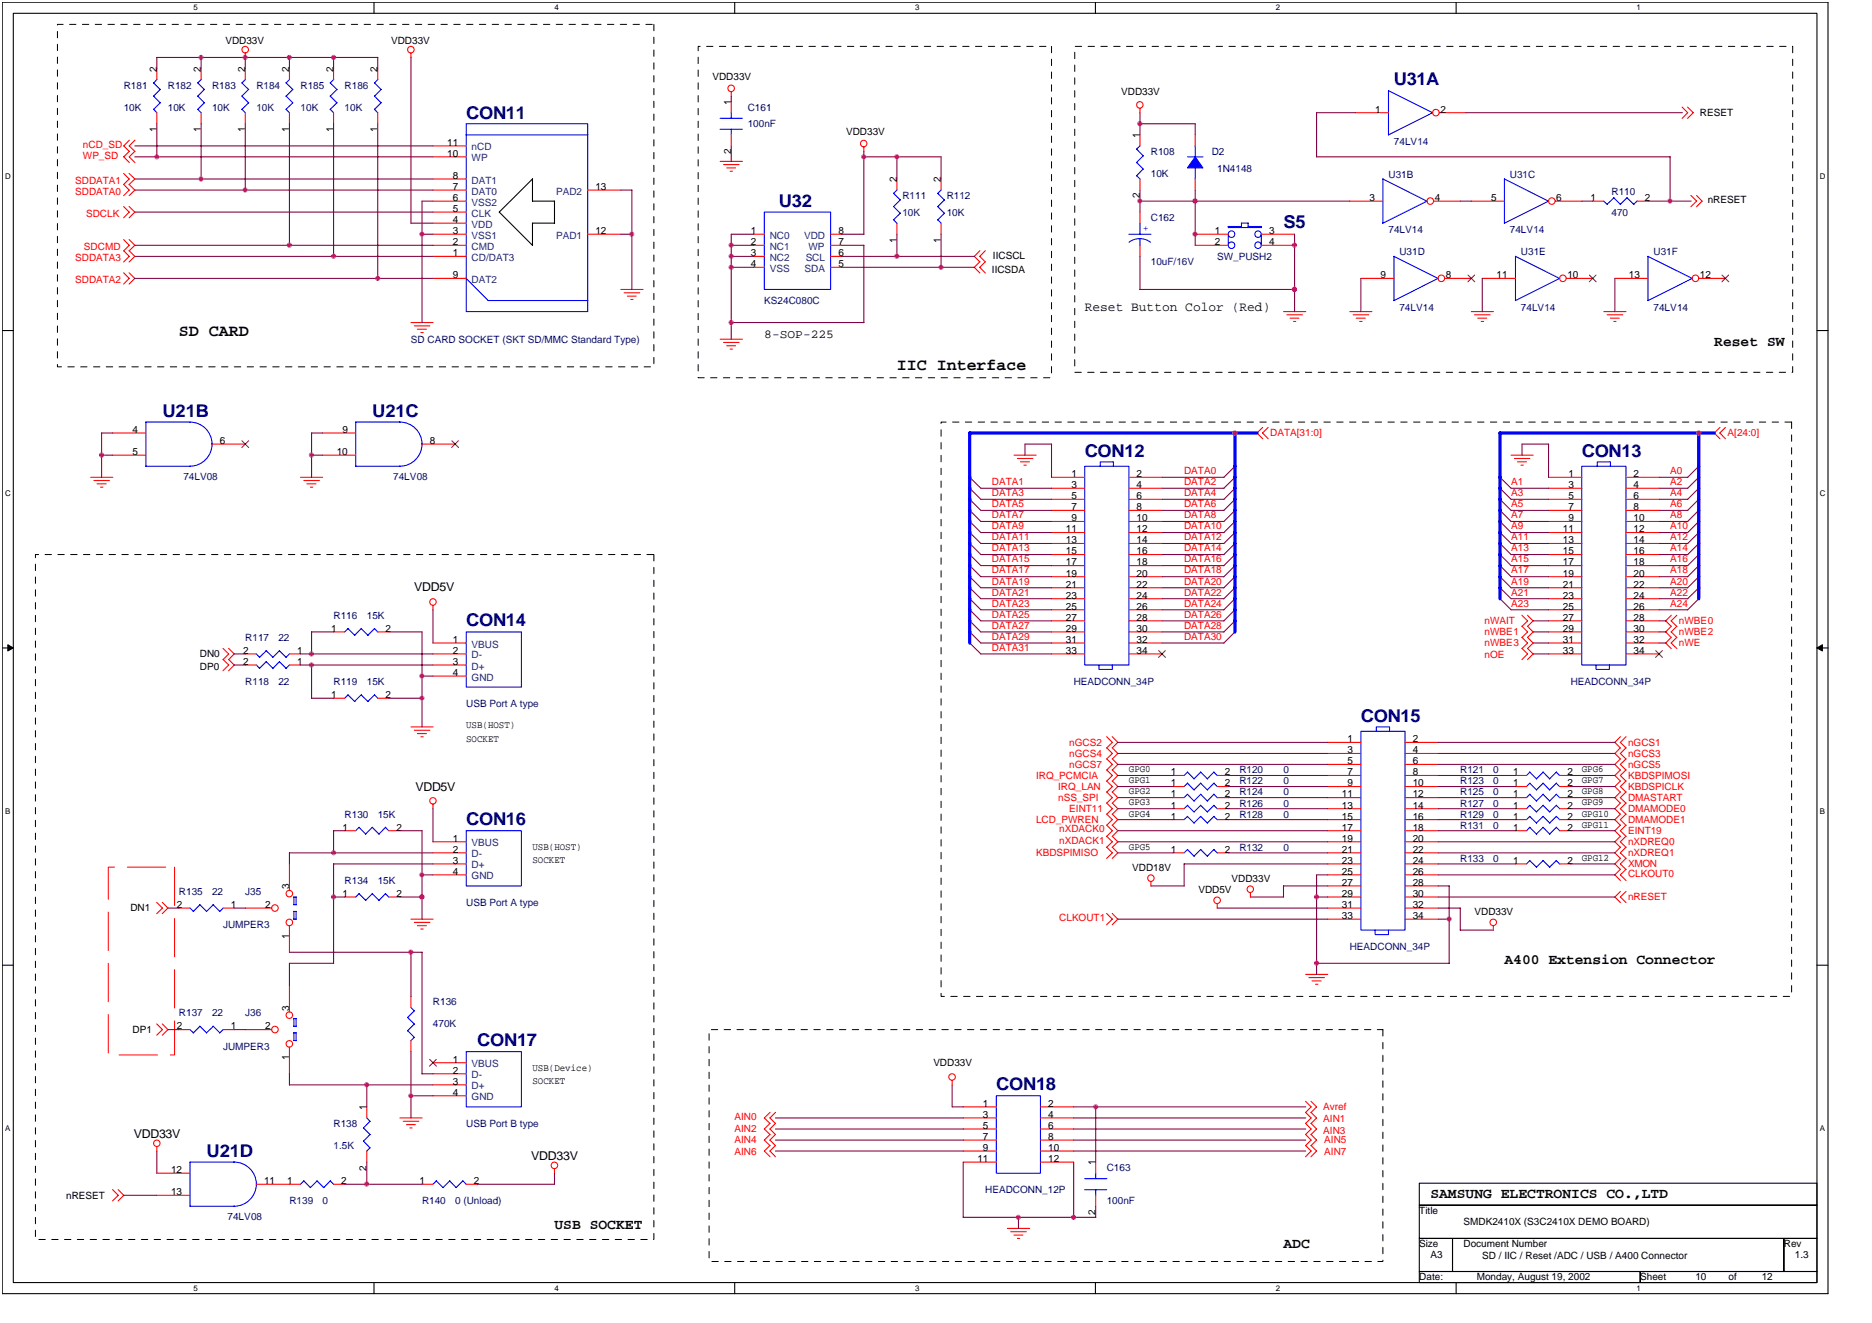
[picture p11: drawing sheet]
<svg xmlns="http://www.w3.org/2000/svg" width="297mm" height="210mm" viewBox="0 0 297 210" stroke-linecap="round" stroke-linejoin="round" font-family="sans-serif">
<defs><g id="words">
<g font-size="2.8" fill="#000080">
<text x="221.2" y="13.5">U31A</text>
<text x="74" y="18.9">CON11</text>
<text x="123.6" y="32.9">U32</text>
<text x="203.7" y="36.2">S5</text>
<text x="25.8" y="66.2">U21B</text>
<text x="59.1" y="66.2">U21C</text>
<text x="172.1" y="72.5">CON12</text>
<text x="251" y="72.5">CON13</text>
<text x="74" y="99.3">CON14</text>
<text x="215.9" y="114.6">CON15</text>
<text x="74" y="130.9">CON16</text>
<text x="75.7" y="165.9">CON17</text>
<text x="158.1" y="172.9">CON18</text>
<text x="32.8" y="183.6">U21D</text>
</g>
<g font-size="2.6">
<text x="28.4" y="53.4">SD CARD</text>
<text x="142.3" y="58.6">IIC Interface</text>
</g>
<g font-size="2.3">
<text x="272" y="54.8">Reset SW</text>
<text x="238.7" y="153">A400 Extension Connector</text>
<text x="227" y="190.1">SAMSUNG ELECTRONICS CO.,LTD</text>
<text x="88" y="195">USB SOCKET</text>
<text x="203.7" y="198">ADC</text>
</g>
<text font-size="2.1" x="172.1" y="49.4">Reset Button Color (Red)</text>
<g font-size="1.9">
<text x="121.3" y="53.6">8-SOP-225</text>
<text x="65.7" y="93.7">VDD5V</text>
<text x="65.9" y="125.4">VDD5V</text>
<text x="21.2" y="180.5">VDD33V</text>
<text x="84.3" y="184">VDD33V</text>
</g>
<g font-size="1.6">
<text x="24.9" y="11.4" transform="rotate(-90 24.9 11.4)">2</text>
<text x="31.9" y="11.4" transform="rotate(-90 31.9 11.4)">2</text>
<text x="35.8" y="7">VDD33V</text>
<text x="38.9" y="11.4" transform="rotate(-90 38.9 11.4)">2</text>
<text x="45.9" y="11.4" transform="rotate(-90 45.9 11.4)">2</text>
<text x="52.9" y="11.4" transform="rotate(-90 52.9 11.4)">2</text>
<text x="59.9" y="11.4" transform="rotate(-90 59.9 11.4)">2</text>
<text x="62.1" y="7">VDD33V</text>
<text x="113" y="12.7">VDD33V</text>
<text x="116" y="16.7" transform="rotate(-90 116 16.7)">1</text>
<text x="177.9" y="15.1">VDD33V</text>
<text x="218.2" y="17.9">1</text>
<text x="228.6" y="17.9">2</text>
<text x="24.9" y="21" transform="rotate(-90 24.9 21)">1</text>
<text x="31.9" y="21" transform="rotate(-90 31.9 21)">1</text>
<text x="38.9" y="21" transform="rotate(-90 38.9 21)">1</text>
<text x="45.9" y="21" transform="rotate(-90 45.9 21)">1</text>
<text x="52.9" y="21" transform="rotate(-90 52.9 21)">1</text>
<text x="59.9" y="21" transform="rotate(-90 59.9 21)">1</text>
<text x="71" y="23.1">11</text>
<text x="134.3" y="21.4">VDD33V</text>
<text x="180.9" y="21.9" transform="rotate(-90 180.9 21.9)">1</text>
<text x="269.7" y="18.4">RESET</text>
<text x="71" y="24.9">10</text>
<text x="71.9" y="28.4">8</text>
<text x="116" y="24.5" transform="rotate(-90 116 24.5)">2</text>
<text x="142.3" y="28.9" transform="rotate(-90 142.3 28.9)">2</text>
<text x="149.3" y="28.9" transform="rotate(-90 149.3 28.9)">2</text>
<text x="71.9" y="35.4">4</text>
<text x="71.9" y="33.6">5</text>
<text x="71.9" y="31.9">6</text>
<text x="71.9" y="30.1">7</text>
<text x="94.5" y="30.1">13</text>
<text x="180.9" y="31.5" transform="rotate(-90 180.9 31.5)">2</text>
<text x="217.3" y="31.9">3</text>
<text x="227.7" y="31.9">4</text>
<text x="236.6" y="31.9">5</text>
<text x="246.9" y="31.9">6</text>
<text x="252.4" y="31.9">1</text>
<text x="261" y="31.9">2</text>
<text x="271" y="32.3">nRESET</text>
<text x="71.9" y="40.7">1</text>
<text x="71.9" y="38.9">2</text>
<text x="71.9" y="37.1">3</text>
<text x="94.5" y="37.1">12</text>
<text x="119.2" y="37.1">1</text>
<text x="119.2" y="38.9">2</text>
<text x="119.2" y="40.7">3</text>
<text x="133" y="40.7">6</text>
<text x="133" y="38.9">7</text>
<text x="133" y="37.1">8</text>
<text x="142.3" y="38.5" transform="rotate(-90 142.3 38.5)">1</text>
<text x="149.3" y="38.5" transform="rotate(-90 149.3 38.5)">1</text>
<text x="157.6" y="41">IICSCL</text>
<text x="192.8" y="37.1">1</text>
<text x="192.8" y="38.9">2</text>
<text x="201.4" y="37.1">3</text>
<text x="201.4" y="38.9">4</text>
<text x="71.9" y="44.1">9</text>
<text x="119.2" y="42.4">4</text>
<text x="133" y="42.4">5</text>
<text x="157.4" y="43.3">IICSDA</text>
<text x="219.1" y="44.1">9</text>
<text x="229.4" y="44.1">8</text>
<text x="237.5" y="44.1">11</text>
<text x="248.7" y="44.1">10</text>
<text x="258.5" y="44.1">13</text>
<text x="269.7" y="44.1">12</text>
<text x="21" y="68.7">4</text>
<text x="34.9" y="70.4">6</text>
<text x="54.3" y="68.7">9</text>
<text x="68.2" y="70.4">8</text>
<text x="21" y="72.2">5</text>
<text x="53.4" y="72.2">10</text>
<text x="170" y="75.7">1</text>
<text x="170" y="77.4">3</text>
<text x="180.4" y="75.7">2</text>
<text x="180.4" y="77.4">4</text>
<text x="248.9" y="75.7">1</text>
<text x="248.9" y="77.4">3</text>
<text x="259.2" y="75.7">2</text>
<text x="259.2" y="77.4">4</text>
<text x="170" y="79.2">5</text>
<text x="170" y="81">7</text>
<text x="170" y="82.7">9</text>
<text x="180.4" y="79.2">6</text>
<text x="180.4" y="81">8</text>
<text x="180.4" y="82.7">10</text>
<text x="248.9" y="79.2">5</text>
<text x="248.9" y="81">7</text>
<text x="248.9" y="82.7">9</text>
<text x="259.2" y="79.2">6</text>
<text x="259.2" y="81">8</text>
<text x="259.2" y="82.7">10</text>
<text x="169.1" y="84.5">11</text>
<text x="169.1" y="86.2">13</text>
<text x="169.1" y="88">15</text>
<text x="169.1" y="89.7">17</text>
<text x="180.4" y="84.5">12</text>
<text x="180.4" y="86.2">14</text>
<text x="180.4" y="88">16</text>
<text x="180.4" y="89.7">18</text>
<text x="248" y="84.5">11</text>
<text x="248" y="86.2">13</text>
<text x="248" y="88">15</text>
<text x="248" y="89.7">17</text>
<text x="259.2" y="84.5">12</text>
<text x="259.2" y="86.2">14</text>
<text x="259.2" y="88">16</text>
<text x="259.2" y="89.7">18</text>
<text x="169.1" y="91.5">19</text>
<text x="169.1" y="93.2">21</text>
<text x="169.1" y="95">23</text>
<text x="180.4" y="91.5">20</text>
<text x="180.4" y="93.2">22</text>
<text x="180.4" y="95">24</text>
<text x="248" y="91.5">19</text>
<text x="248" y="93.2">21</text>
<text x="248" y="95">23</text>
<text x="259.2" y="91.5">20</text>
<text x="259.2" y="93.2">22</text>
<text x="259.2" y="95">24</text>
<text x="52.6" y="100.2">1</text>
<text x="61.2" y="100.2">2</text>
<text x="71.9" y="102">1</text>
<text x="169.1" y="96.7">25</text>
<text x="169.1" y="98.5">27</text>
<text x="169.1" y="100.2">29</text>
<text x="169.1" y="102">31</text>
<text x="180.4" y="96.7">26</text>
<text x="180.4" y="98.5">28</text>
<text x="180.4" y="100.2">30</text>
<text x="180.4" y="102">32</text>
<text x="248" y="96.7">25</text>
<text x="248" y="98.5">27</text>
<text x="248" y="100.2">29</text>
<text x="248" y="102">31</text>
<text x="259.2" y="96.7">26</text>
<text x="259.2" y="98.5">28</text>
<text x="259.2" y="100.2">30</text>
<text x="259.2" y="102">32</text>
<text x="31.7" y="104.3">DN0</text>
<text x="31.7" y="106.2">DP0</text>
<text x="38.6" y="103.7">2</text>
<text x="38.6" y="105.5">2</text>
<text x="47.2" y="103.7">1</text>
<text x="47.2" y="105.5">1</text>
<text x="71.9" y="103.7">2</text>
<text x="71.9" y="105.5">3</text>
<text x="71.9" y="107.2">4</text>
<text x="169.1" y="103.7">33</text>
<text x="180.4" y="103.7">34</text>
<text x="248" y="103.7">33</text>
<text x="259.2" y="103.7">34</text>
<text x="52.6" y="110.8">1</text>
<text x="61.2" y="110.8">2</text>
<text x="74" y="115.5">USB(HOST)</text>
<text x="74" y="117.7">SOCKET</text>
<text x="213.8" y="117.8">1</text>
<text x="213.8" y="119.5">3</text>
<text x="224.2" y="117.8">2</text>
<text x="224.2" y="119.5">4</text>
<text x="179.1" y="122.5">GPG0</text>
<text x="179.1" y="124.3">GPG1</text>
<text x="185.8" y="123">1</text>
<text x="185.8" y="124.8">1</text>
<text x="194.4" y="123">2</text>
<text x="194.4" y="124.8">2</text>
<text x="213.8" y="121.3">5</text>
<text x="213.8" y="123">7</text>
<text x="213.8" y="124.8">9</text>
<text x="224.2" y="121.3">6</text>
<text x="224.2" y="123">8</text>
<text x="224.2" y="124.8">10</text>
<text x="240.1" y="123">1</text>
<text x="240.1" y="124.8">1</text>
<text x="248.7" y="123">2</text>
<text x="248.7" y="124.8">2</text>
<text x="251" y="122.5">GPG6</text>
<text x="251" y="124.3">GPG7</text>
<text x="54.3" y="131.8">1</text>
<text x="62.9" y="131.8">2</text>
<text x="179.1" y="126">GPG2</text>
<text x="179.1" y="129.6">GPG4</text>
<text x="179.1" y="127.8">GPG3</text>
<text x="185.8" y="128.3">1</text>
<text x="185.8" y="130">1</text>
<text x="185.8" y="126.5">1</text>
<text x="194.4" y="128.3">2</text>
<text x="194.4" y="130">2</text>
<text x="194.4" y="126.5">2</text>
<text x="212.9" y="126.5">11</text>
<text x="212.9" y="128.3">13</text>
<text x="212.9" y="130">15</text>
<text x="212.9" y="131.8">17</text>
<text x="224.2" y="126.5">12</text>
<text x="224.2" y="128.3">14</text>
<text x="224.2" y="130">16</text>
<text x="224.2" y="131.8">18</text>
<text x="240.1" y="126.5">1</text>
<text x="240.1" y="128.3">1</text>
<text x="240.1" y="130">1</text>
<text x="240.1" y="131.8">1</text>
<text x="248.7" y="126.5">2</text>
<text x="248.7" y="128.3">2</text>
<text x="248.7" y="130">2</text>
<text x="248.7" y="131.8">2</text>
<text x="251" y="126">GPG8</text>
<text x="251" y="127.8">GPG9</text>
<text x="251" y="129.6">GPG10</text>
<text x="251" y="131.3">GPG11</text>
<text x="71.9" y="133.5">1</text>
<text x="71.9" y="135.3">2</text>
<text x="71.9" y="137">3</text>
<text x="84.5" y="134.8">USB(HOST)</text>
<text x="84.5" y="137">SOCKET</text>
<text x="179.1" y="134.8">GPG5</text>
<text x="185.8" y="135.3">1</text>
<text x="194.4" y="135.3">2</text>
<text x="212.9" y="133.5">19</text>
<text x="212.9" y="135.3">21</text>
<text x="212.9" y="137">23</text>
<text x="224.2" y="133.5">20</text>
<text x="224.2" y="135.3">22</text>
<text x="224.2" y="137">24</text>
<text x="240.1" y="137">1</text>
<text x="248.7" y="137">2</text>
<text x="251" y="136.6">GPG12</text>
<text x="45.9" y="141.1" transform="rotate(-90 45.9 141.1)">3</text>
<text x="54.3" y="142.3">1</text>
<text x="62.9" y="142.3">2</text>
<text x="71.9" y="138.8">4</text>
<text x="179.7" y="138.1">VDD18V</text>
<text x="190.2" y="141.6">VDD5V</text>
<text x="195.4" y="139.9">VDD33V</text>
<text x="212.9" y="138.8">25</text>
<text x="212.9" y="140.5">27</text>
<text x="212.9" y="142.3">29</text>
<text x="224.2" y="138.8">26</text>
<text x="224.2" y="140.5">28</text>
<text x="224.2" y="142.3">30</text>
<text x="20.7" y="144.6">DN1</text>
<text x="28" y="144.1">2</text>
<text x="36.6" y="144.1">1</text>
<text x="42.1" y="144.1">2</text>
<text x="45.9" y="148.9" transform="rotate(-90 45.9 148.9)">1</text>
<text x="212.9" y="144.1">31</text>
<text x="212.9" y="145.8">33</text>
<text x="224.2" y="144.1">32</text>
<text x="224.2" y="145.8">34</text>
<text x="234" y="145.1">VDD33V</text>
<text x="45.9" y="160.4" transform="rotate(-90 45.9 160.4)">3</text>
<text x="21" y="163.9">DP1</text>
<text x="28" y="163.3">2</text>
<text x="36.6" y="163.3">1</text>
<text x="42.1" y="163.3">2</text>
<text x="45.9" y="168.2" transform="rotate(-90 45.9 168.2)">1</text>
<text x="71.9" y="168.6">1</text>
<text x="71.9" y="170.3">2</text>
<text x="71.9" y="172.1">3</text>
<text x="71.9" y="173.8">4</text>
<text x="84.5" y="169.9">USB(Device)</text>
<text x="84.5" y="172">SOCKET</text>
<text x="148.1" y="169.2">VDD33V</text>
<text x="58.2" y="176.1" transform="rotate(-90 58.2 176.1)">1</text>
<text x="156" y="175.6">1</text>
<text x="156" y="177.3">3</text>
<text x="156" y="179.1">5</text>
<text x="166.3" y="175.6">2</text>
<text x="166.3" y="177.3">4</text>
<text x="166.3" y="179.1">6</text>
<text x="58.2" y="185.7" transform="rotate(-90 58.2 185.7)">2</text>
<text x="155.1" y="184.4">11</text>
<text x="156" y="180.9">7</text>
<text x="156" y="182.6">9</text>
<text x="166.3" y="180.9">8</text>
<text x="166.3" y="182.6">10</text>
<text x="166.3" y="184.4">12</text>
<text x="173.8" y="184.9" transform="rotate(-90 173.8 184.9)">1</text>
<text x="10.5" y="190.2">nRESET</text>
<text x="27.1" y="186.1">12</text>
<text x="27.1" y="189.6">13</text>
<text x="41.9" y="187.9">11</text>
<text x="45.6" y="187.9">1</text>
<text x="54.2" y="187.9">2</text>
<text x="66.6" y="187.9">1</text>
<text x="75.2" y="187.9">2</text>
<text x="173.8" y="192.7" transform="rotate(-90 173.8 192.7)">2</text>
<text x="225.2" y="192.6">Title</text>
<text x="225.2" y="197.9">Size</text>
<text x="232.2" y="197.9">Document Number</text>
<text x="232.2" y="194.4">SMDK2410X (S3C2410X DEMO BOARD)</text>
<text x="283.1" y="197.9">Rev</text>
<text x="225.2" y="203.2">Date:</text>
<text x="227" y="199.6">A3</text>
<text x="234.3" y="203.2">Monday, August 19, 2002</text>
<text x="235.2" y="199.8">SD / IIC / Reset /ADC / USB / A400 Connector</text>
<text x="260.3" y="203.2">Sheet</text>
<text x="269" y="203.2">10</text>
<text x="274.3" y="203.2">of</text>
<text x="279.5" y="203.2">12</text>
<text x="284.8" y="199.6">1.3</text>
</g>
<g font-size="1.6" fill="#000080">
<text x="19.6" y="14">R181</text>
<text x="19.6" y="17.5">10K</text>
<text x="26.6" y="14">R182</text>
<text x="26.6" y="17.5">10K</text>
<text x="33.6" y="14">R183</text>
<text x="33.6" y="17.5">10K</text>
<text x="40.7" y="14">R184</text>
<text x="40.7" y="17.5">10K</text>
<text x="47.7" y="14">R185</text>
<text x="47.7" y="17.5">10K</text>
<text x="54.7" y="14">R186</text>
<text x="54.7" y="17.5">10K</text>
<text x="118.7" y="17.5">C161</text>
<text x="118.7" y="20.2">100nF</text>
<text x="221.2" y="23">74LV14</text>
<text x="182.6" y="24.6">R108</text>
<text x="182.6" y="28.1">10K</text>
<text x="192.3" y="24.6">D2</text>
<text x="193.1" y="27.4">1N4148</text>
<text x="220.3" y="28.2">U31B</text>
<text x="239.6" y="28.2">U31C</text>
<text x="143.2" y="31.6">R111</text>
<text x="143.2" y="34.2">10K</text>
<text x="150.2" y="31.6">R112</text>
<text x="150.2" y="34.2">10K</text>
<text x="182.6" y="35.1">C162</text>
<text x="255.7" y="30.9">R110</text>
<text x="255.7" y="34.2">470</text>
<text x="193.1" y="41.2">SW_PUSH2</text>
<text x="220.3" y="37">74LV14</text>
<text x="222.1" y="40.5">U31D</text>
<text x="239.6" y="37">74LV14</text>
<text x="241.3" y="40.5">U31E</text>
<text x="262.4" y="40.5">U31F</text>
<text x="182.6" y="42.1">10uF/16V</text>
<text x="121.3" y="48.2">KS24C080C</text>
<text x="222.1" y="49.3">74LV14</text>
<text x="241.3" y="49.3">74LV14</text>
<text x="262.4" y="49.3">74LV14</text>
<text x="65.2" y="54.3">SD CARD SOCKET (SKT SD/MMC Standard Type)</text>
<text x="29.1" y="76.1">74LV08</text>
<text x="62.4" y="76.1">74LV08</text>
<text x="38.9" y="101.7">R117</text>
<text x="44.2" y="101.7">22</text>
<text x="52.9" y="98.2">R116</text>
<text x="58.2" y="98.2">15K</text>
<text x="38.9" y="108.7">R118</text>
<text x="44.2" y="108.7">22</text>
<text x="52.9" y="108.7">R119</text>
<text x="58.2" y="108.7">15K</text>
<text x="74" y="112.2">USB Port A type</text>
<text x="170.4" y="108.7">HEADCONN_34P</text>
<text x="249.2" y="108.7">HEADCONN_34P</text>
<text x="196.7" y="122.7">R120</text>
<text x="196.7" y="124.5">R122</text>
<text x="203.7" y="122.7">0</text>
<text x="203.7" y="124.5">0</text>
<text x="231.7" y="122.7">R121</text>
<text x="231.7" y="124.5">R123</text>
<text x="237" y="122.7">0</text>
<text x="237" y="124.5">0</text>
<text x="54.7" y="129.7">R130</text>
<text x="59.9" y="129.7">15K</text>
<text x="196.7" y="128">R126</text>
<text x="196.7" y="129.7">R128</text>
<text x="196.7" y="126.2">R124</text>
<text x="203.7" y="128">0</text>
<text x="203.7" y="129.7">0</text>
<text x="203.7" y="126.2">0</text>
<text x="231.7" y="126.2">R125</text>
<text x="231.7" y="128">R127</text>
<text x="231.7" y="129.7">R129</text>
<text x="231.7" y="131.5">R131</text>
<text x="237" y="126.2">0</text>
<text x="237" y="128">0</text>
<text x="237" y="129.7">0</text>
<text x="237" y="131.5">0</text>
<text x="196.7" y="135">R132</text>
<text x="203.7" y="135">0</text>
<text x="231.7" y="136.7">R133</text>
<text x="237" y="136.7">0</text>
<text x="28.4" y="142">R135</text>
<text x="33.6" y="142">22</text>
<text x="38.9" y="142">J35</text>
<text x="54.7" y="140.2">R134</text>
<text x="59.9" y="140.2">15K</text>
<text x="74" y="143.7">USB Port A type</text>
<text x="35.4" y="147.2">JUMPER3</text>
<text x="214.2" y="150.7">HEADCONN_34P</text>
<text x="28.4" y="161.3">R137</text>
<text x="33.6" y="161.3">22</text>
<text x="38.9" y="161.3">J36</text>
<text x="68.7" y="159.5">R136</text>
<text x="35.4" y="166.5">JUMPER3</text>
<text x="68.7" y="163">470K</text>
<text x="52.9" y="178.8">R138</text>
<text x="74" y="178.8">USB Port B type</text>
<text x="52.9" y="182.3">1.5K</text>
<text x="175.6" y="185.8">C163</text>
<text x="45.9" y="191.1">R139</text>
<text x="51.2" y="191.1">0</text>
<text x="67" y="191.1">R140</text>
<text x="72.2" y="191.1">0 (Unload)</text>
<text x="156.3" y="189.3">HEADCONN_12P</text>
<text x="175.6" y="191.1">100nF</text>
<text x="36.1" y="193.5">74LV08</text>
</g>
<g font-size="1.6" fill="#f00">
<text x="13.2" y="23.5">nCD_SD</text>
<text x="11.9" y="29.1">SDDATA1</text>
<text x="13.2" y="25.3">WP_SD</text>
<text x="11.9" y="30.9">SDDATA0</text>
<text x="13.7" y="34.4">SDCLK</text>
<text x="11.9" y="41.4">SDDATA3</text>
<text x="13.3" y="39.6">SDCMD</text>
<text x="11.9" y="44.9">SDDATA2</text>
<text x="201.6" y="69.3">DATA[31:0]</text>
<text x="274.1" y="69.3">A[24:0]</text>
<text x="157.4" y="77">DATA1</text>
<text x="187.9" y="77">DATA2</text>
<text x="187.9" y="75.2">DATA0</text>
<text x="239.8" y="77">A1</text>
<text x="265" y="77">A2</text>
<text x="265" y="75.2">A0</text>
<text x="157.4" y="82.2">DATA7</text>
<text x="157.4" y="80.5">DATA5</text>
<text x="157.4" y="84">DATA9</text>
<text x="157.4" y="78.7">DATA3</text>
<text x="187.9" y="84">DATA10</text>
<text x="187.9" y="82.2">DATA8</text>
<text x="187.9" y="78.7">DATA4</text>
<text x="187.9" y="80.5">DATA6</text>
<text x="239.8" y="80.5">A5</text>
<text x="239.8" y="78.7">A3</text>
<text x="239.8" y="84">A9</text>
<text x="239.8" y="82.2">A7</text>
<text x="265" y="78.7">A4</text>
<text x="265" y="82.2">A8</text>
<text x="265" y="80.5">A6</text>
<text x="265" y="84">A10</text>
<text x="157.4" y="87.5">DATA13</text>
<text x="157.4" y="85.7">DATA11</text>
<text x="157.4" y="89.2">DATA15</text>
<text x="187.9" y="89.2">DATA16</text>
<text x="187.9" y="85.7">DATA12</text>
<text x="187.9" y="87.5">DATA14</text>
<text x="239.8" y="89.2">A15</text>
<text x="239.8" y="85.7">A11</text>
<text x="239.8" y="87.5">A13</text>
<text x="265" y="87.5">A14</text>
<text x="265" y="89.2">A16</text>
<text x="265" y="85.7">A12</text>
<text x="157.4" y="92.7">DATA19</text>
<text x="157.4" y="94.5">DATA21</text>
<text x="157.4" y="91">DATA17</text>
<text x="187.9" y="94.5">DATA22</text>
<text x="187.9" y="91">DATA18</text>
<text x="187.9" y="92.7">DATA20</text>
<text x="239.8" y="91">A17</text>
<text x="239.8" y="94.5">A21</text>
<text x="239.8" y="92.7">A19</text>
<text x="265" y="91">A18</text>
<text x="265" y="92.7">A20</text>
<text x="265" y="94.5">A22</text>
<text x="157.4" y="98">DATA25</text>
<text x="157.4" y="96.2">DATA23</text>
<text x="157.4" y="101.5">DATA29</text>
<text x="157.4" y="99.8">DATA27</text>
<text x="187.9" y="96.2">DATA24</text>
<text x="187.9" y="98">DATA26</text>
<text x="187.9" y="99.8">DATA28</text>
<text x="187.9" y="101.5">DATA30</text>
<text x="235.6" y="99.1">nWAIT</text>
<text x="235.6" y="100.8">nWBE1</text>
<text x="239.8" y="96.2">A23</text>
<text x="265" y="96.2">A24</text>
<text x="266.4" y="99.1">nWBE0</text>
<text x="266.4" y="100.8">nWBE2</text>
<text x="157.4" y="103.2">DATA31</text>
<text x="235.6" y="102.5">nWBE3</text>
<text x="235.6" y="104.5">nOE</text>
<text x="266.4" y="102.5">nWE</text>
<text x="169.7" y="118.3">nGCS2</text>
<text x="258.3" y="118.3">nGCS1</text>
<text x="164.4" y="123.6">IRQ_PCMCIA</text>
<text x="167.9" y="125.3">IRQ_LAN</text>
<text x="169.7" y="121.8">nGCS7</text>
<text x="169.7" y="120.1">nGCS4</text>
<text x="258.3" y="120.1">nGCS3</text>
<text x="258.3" y="125.3">KBDSPICLK</text>
<text x="258.3" y="123.6">KBDSPIMOSI</text>
<text x="258.3" y="121.8">nGCS5</text>
<text x="164.4" y="130.6">LCD_PWREN</text>
<text x="167.9" y="127.1">nSS_SPI</text>
<text x="168.1" y="132">nXDACK0</text>
<text x="169.7" y="128.8">EINT11</text>
<text x="258.3" y="130.6">DMAMODE1</text>
<text x="258.3" y="127.1">DMASTART</text>
<text x="258.3" y="128.8">DMAMODE0</text>
<text x="164.4" y="135.8">KBDSPIMISO</text>
<text x="168.1" y="133.9">nXDACK1</text>
<text x="258.3" y="137.6">XMON</text>
<text x="258.3" y="134.1">nXDREQ0</text>
<text x="258.3" y="132.3">EINT19</text>
<text x="258.3" y="135.8">nXDREQ1</text>
<text x="258.3" y="139.2">CLKOUT0</text>
<text x="258.3" y="142.9">nRESET</text>
<text x="168.1" y="146.2">CLKOUT1</text>
<text x="116.6" y="177.7">AIN0</text>
<text x="116.6" y="179.7">AIN2</text>
<text x="210" y="178.1">AIN1</text>
<text x="210" y="176.2">Avref</text>
<text x="210" y="179.8">AIN3</text>
<text x="116.6" y="183.2">AIN6</text>
<text x="116.6" y="181.4">AIN4</text>
<text x="210.1" y="183.2">AIN7</text>
<text x="210.1" y="181.4">AIN5</text>
</g>
<g font-size="1.6" fill="#004080">
<text x="74.8" y="23.9">nCD</text>
<text x="74.8" y="29.1">DAT1</text>
<text x="74.8" y="25.6">WP</text>
<text x="74.8" y="34.4">CLK</text>
<text x="74.8" y="32.6">VSS2</text>
<text x="74.8" y="30.9">DAT0</text>
<text x="88.2" y="30.9">PAD2</text>
<text x="74.8" y="41.4">CD/DAT3</text>
<text x="74.8" y="39.6">CMD</text>
<text x="74.8" y="37.9">VSS1</text>
<text x="74.8" y="36.1">VDD</text>
<text x="88.2" y="37.9">PAD1</text>
<text x="122.1" y="37.9">NC0</text>
<text x="122.1" y="39.6">NC1</text>
<text x="122.1" y="41.4">NC2</text>
<text x="127.6" y="37.9">VDD</text>
<text x="127.8" y="41.4">SCL</text>
<text x="128.3" y="39.6">WP</text>
<text x="74.8" y="44.9">DAT2</text>
<text x="122.1" y="43.1">VSS</text>
<text x="127.7" y="43.1">SDA</text>
<text x="74.8" y="102.7">VBUS</text>
<text x="74.8" y="104.5">D-</text>
<text x="74.8" y="106.2">D+</text>
<text x="74.8" y="108">GND</text>
<text x="74.8" y="134.3">VBUS</text>
<text x="74.8" y="136">D-</text>
<text x="74.8" y="137.8">D+</text>
<text x="74.8" y="139.5">GND</text>
<text x="74.8" y="169.3">VBUS</text>
<text x="74.8" y="171.1">D-</text>
<text x="74.8" y="172.8">D+</text>
<text x="74.8" y="174.6">GND</text>
</g>
<text font-size="1.6" fill="#00f" x="181.4" y="36.7">+</text>
<g font-size="1.3">
<text x="30.7" y="1.7">5</text>
<text x="88" y="1.7">4</text>
<text x="145.2" y="1.7">3</text>
<text x="202.4" y="1.7">2</text>
<text x="259.7" y="1.7">1</text>
<text x=".8" y="28.4">D</text>
<text x="288.7" y="28.4">D</text>
<text x=".8" y="78.7">C</text>
<text x="288.7" y="78.7">C</text>
<text x=".8" y="129.1">B</text>
<text x="288.7" y="129.1">B</text>
<text x=".8" y="179.4">A</text>
<text x="288.7" y="179.4">A</text>
<text x="30.7" y="204.8">5</text>
<text x="88" y="204.8">4</text>
<text x="145.2" y="204.8">3</text>
<text x="202.4" y="204.8">2</text>
<text x="259.7" y="204.8">1</text>
</g>
</g></defs>
<path d="M.4 .4h289.7v204.8h-289.7zM2.1 2.1h286.2v201.4h-286.2z" fill="none" stroke="#000" stroke-width=".17"/>
<g fill="#fff">
<path d="M30.7 .5h.7v1.4h-.7z"/>
<path d="M30.7 203.7h.7v1.4h-.7z"/>
</g>
<path d="M59.3 .4v1.7M59.3 203.5v1.7" fill="none" stroke="#000" stroke-width=".17"/>
<g fill="#fff">
<path d="M88 .5h.6v1.4h-.6z"/>
<path d="M88 203.7h.6v1.4h-.6z"/>
</g>
<path d="M116.6 .4v1.7M116.6 203.5v1.7" fill="none" stroke="#000" stroke-width=".17"/>
<g fill="#fff">
<path d="M145.2 .5h.7v1.4h-.7z"/>
<path d="M145.2 203.7h.7v1.4h-.7z"/>
</g>
<path d="M173.8 .4v1.7M173.8 203.5v1.7" fill="none" stroke="#000" stroke-width=".17"/>
<g fill="#fff">
<path d="M202.4 .5h.7v1.4h-.7z"/>
<path d="M202.4 203.7h.7v1.4h-.7z"/>
</g>
<path d="M231 .4v1.7M231 203.5v1.7" fill="none" stroke="#000" stroke-width=".17"/>
<g fill="#fff">
<path d="M259.7 .5h.6v1.4h-.6z"/>
<path d="M259.7 203.7h.6v1.4h-.6z"/>
<path d="M.8 27.3h.9v1.4h-.9z"/>
<path d="M288.7 27.3h.9v1.4h-.9z"/>
<path d="M.8 77.6h.9v1.4h-.9z"/>
<path d="M288.7 77.6h.9v1.4h-.9z"/>
</g>
<path d="M.4 52.4h1.7M288.3 52.4h1.8" fill="none" stroke="#000" stroke-width=".17"/>
<g fill="#fff">
<path d="M.8 128h.8v1.4h-.8z"/>
<path d="M288.7 128h.9v1.4h-.9z"/>
</g>
<path d="M.4 102.8h1.7M288.3 102.8h1.8" fill="none" stroke="#000" stroke-width=".17"/>
<path d="M1.2 102.3l.9 .5-.9 .5zM288.3 102.8l.9-.5v1z" fill="#000" stroke="#000" stroke-width=".16"/>
<g fill="#fff">
<path d="M.8 178.3h.8v1.4h-.8z"/>
<path d="M288.7 178.3h.9v1.4h-.9z"/>
</g>
<path d="M84.5 28.4v3.5M84.5 28.4l-5.3 5.2 5.3 5.3v-3.5h3.5v-3.5h-3.5M.4 153.1h1.7M288.3 153.1h1.8M225.2 196.5h5.3v5.2h-5.3zM225.2 187.7h63.1v3.5h-63.1zM225.2 191.2h63.1v5.3h-63.1zM230.5 196.5h52.6v5.2h-52.6zM283.1 196.5h5.2v5.2h-5.2zM225.2 201.7h35.1v1.8h-35.1zM260.3 201.7h28v1.8h-28z" fill="none" stroke="#000" stroke-width=".17"/>
<path d="M17.2 137.6h10.5v29.8h-10.5z" fill="none" stroke="#f00" stroke-width=".16" stroke-dasharray="6.1 2"/>
<path d="M9.1 3.9h94.7v54.3h-94.7zM110.8 7.4h56.1v52.5h-56.1zM170.5 7.4h114v51.7h-114zM149.3 67h135v91.1h-135zM5.6 88h98.2v108.7h-98.2zM112.5 163.4h106.9v36.7h-106.9z" fill="none" stroke="#000" stroke-width=".16" stroke-dasharray="1 1 1 1 1 1 1 1"/>
<g fill="none" stroke="#f00" stroke-width=".17">
<path d="M24.9 10.9v1.7M24.9 17.9v1.7M31.9 10.9v1.7M31.9 17.9v1.7M38.9 8.4v.7M38.9 10.9v1.7M38.9 17.9v1.7M45.9 10.9v1.7M45.9 17.9v1.7M52.9 10.9v1.7M52.9 17.9v1.7M59.9 10.9v1.7"/>
<path d="M59.9 17.9v1.7M65.2 8.4v.7M116 14.6v.7M116 16.1v1.8M180.9 17.2v.7M215 17.9h5.3M228.4 17.9h4.2M266.9 17l.9 .9-.9 .9M267.8 17l.9 .9-.9 .9M19.6 32.8l.9 .8-.9 1M19.6 27.5l.9 .9-.9 .9M19.6 39.8l.9 .9-.9 .9"/>
<path d="M19.6 38l.9 .9-.9 .9M19.6 29.2l.9 1-.9 .8M20.5 32.8l.9 .8-.9 1M20.5 27.5l.9 .9-.9 .9M20.5 39.8l.9 .9-.9 .9M20.5 38l.9 .9-.9 .9M20.5 29.2l.9 1-.9 .8M20.5 22.2l-.9 .9 .9 .9M20.5 24l-.9 .9 .9 .9M21.4 22.2l-.9 .9 .9 .9M21.4 24l-.9 .9 .9 .9M68.7 37.2h5.3"/>
<path d="M68.7 38.9h5.3M68.7 31.9h5.3M68.7 35.4h5.3M68.7 33.6h5.3M68.7 30.2h5.3M68.7 28.4h5.3M68.7 24.9h5.3M68.7 23.1h5.3M93.3 37.2h5.2M93.3 30.2h5.2M114.3 25.6h3.5M114.8 26.1h2.5"/>
<path d="M115.3 26.6h1.4M115.9 27.2h.3M116 21.4v1.7M119.5 37.2h1.8M119.5 38.9h1.8M131.8 37.2h1.8M131.8 38.9h1.8M137.1 23.3v.7M142.3 28.4v1.8M142.3 35.4v1.8M149.3 28.4v1.8M149.3 35.4v1.8"/>
<path d="M155.5 39.8l-.9 .9 .9 .9M156.4 39.8l-.9 .9 .9 .9M180.9 21.4v1.7M180.9 28.4v1.8M180.9 33.6v1.8M180.9 38.9v1.8M189.6 21.4v1.7M189.6 28.4v1.8M189.6 37.2h5.3M189.6 38.9h5.3M200.1 37.2h5.3M200.1 38.9h5.3"/>
<path d="M214.2 31.9h5.2M227.5 31.9h4.2M233.5 31.9h5.2M246.8 31.9h4.2M252.7 31.9h1.8M259.8 31.9h1.7M268.3 31l.9 .9-.9 .9M269.2 31l.9 .9-.9 .9M19.6 43.3l.9 .9-.9 .9M20.5 43.3l.9 .9-.9 .9M65.2 51.2h3.5M65.7 51.7h2.5"/>
<path d="M66.2 52.2h1.5M66.8 52.8h.4M68.7 44.2h5.3M68.7 40.7h5.3M98.5 45.9h3.5M99 46.5h2.5M99.5 47h1.5M100.1 47.5h.4M114.3 53.8h3.5M114.8 54.3h2.5M115.3 54.9h1.4M115.9 55.4h.3"/>
<path d="M119.5 40.7h1.8M119.5 42.4h1.8M131.8 40.7h1.8M131.8 42.4h1.8M155.5 41.5l-.9 .9 .9 .9M156.4 41.5l-.9 .9 .9 .9M203.7 49.4h3.5M204.2 49.9h2.5M204.7 50.5h1.4M205.2 51h.4M214.2 49.4h3.5M214.7 49.9h2.5"/>
<path d="M215.2 50.5h1.4M215.7 51h.4M215.9 44.2h5.3M229.2 44.2h4.3M233.5 49.4h3.5M234 49.9h2.4M234.5 50.5h1.4M235 51h.4M235.2 44.2h5.3M248.5 44.2h4.2M254.5 49.4h3.5M255 49.9h2.5"/>
<path d="M255.5 50.5h1.4M256.1 51h.3M256.2 44.2h5.3M269.6 44.2h4.2M14.4 75.7h3.5M14.9 76.2h2.5M15.4 76.8h1.4M16 77.3h.3M17.9 72.2h5.2M17.9 68.7h5.2M33.6 70.5h5.3M47.7 75.7h3.5"/>
<path d="M48.2 76.2h2.5M48.7 76.8h1.4M49.2 77.3h.4M51.2 72.2h5.2M51.2 68.7h5.2M67 70.5h5.2M160.9 72.2h3.5M161.4 72.7h2.5M161.9 73.3h1.5M162.5 73.8h.3M166.9 75.7h5.2M166.9 77.5h5.2"/>
<path d="M166.9 79.2h5.2M179.1 75.7h5.3M179.1 77.5h5.3M179.1 79.2h5.3M200.4 67.8l-1 .9 1 .9M201.2 67.8l-.9 .9 .9 .9M239.8 72.2h3.5M240.3 72.7h2.5M240.8 73.3h1.4M241.3 73.8h.4M245.7 75.7h5.3M245.7 77.5h5.3"/>
<path d="M245.7 79.2h5.3M258 75.7h5.2M258 77.5h5.2M258 79.2h5.2M272.9 67.8l-.9 .9 .9 .9M273.8 67.8l-.9 .9 .9 .9M68.7 96v.8M166.9 81h5.2M166.9 82.7h5.2M166.9 84.5h5.2M166.9 86.2h5.2M166.9 88h5.2"/>
<path d="M166.9 89.7h5.2M166.9 91.5h5.2M166.9 93.3h5.2M166.9 95h5.2M166.9 96.7h5.2M166.9 98.5h5.2M179.1 81h5.3M179.1 82.7h5.3M179.1 84.5h5.3M179.1 86.2h5.3M179.1 88h5.3M179.1 89.7h5.3"/>
<path d="M179.1 91.5h5.3M179.1 93.3h5.3M179.1 95h5.3M179.1 96.7h5.3M179.1 98.5h5.3M241.5 97.6l.9 .9-.9 .9M241.5 99.3l.9 1-.9 .8M242.4 97.6l.9 .9-.9 .9M242.4 99.3l.9 1-.9 .8M245.7 81h5.3M245.7 82.7h5.3M245.7 84.5h5.3"/>
<path d="M245.7 86.2h5.3M245.7 88h5.3M245.7 89.7h5.3M245.7 91.5h5.3M245.7 93.3h5.3M245.7 95h5.3M245.7 96.7h5.3M245.7 98.5h5.3M258 81h5.2M258 82.7h5.2M258 84.5h5.2M258 86.2h5.2"/>
<path d="M258 88h5.2M258 89.7h5.2M258 91.5h5.2M258 93.3h5.2M258 95h5.2M258 96.7h5.2M258 98.5h5.2M265.2 97.6l-.9 .9 .9 .9M265.2 99.3l-.9 1 .9 .8M266.1 97.6l-.9 .9 .9 .9M266.1 99.3l-.9 1 .9 .8M35.4 102.9l.9 .9-.9 .9"/>
<path d="M35.4 104.6l.9 .9-.9 .9M36.3 102.9l.9 .9-.9 .9M36.3 104.6l.9 .9-.9 .9M38.9 103.8h1.8M38.9 105.5h1.8M45.9 103.8h1.8M45.9 105.5h1.8M52.9 100.3h1.8M52.9 110.8h1.8M59.9 100.3h1.8M59.9 110.8h1.8M65.2 115.3h3.5"/>
<path d="M65.7 115.9h2.5M66.2 116.4h1.5M66.8 116.9h.4M68.7 102h5.3M68.7 103.8h5.3M68.7 105.5h5.3M68.7 107.3h5.3M166.9 100.3h5.2M166.9 102h5.2M166.9 103.8h5.2M175.6 116.9l.9 .9-.9 .9M175.6 118.6l.9 .9-.9 .9"/>
<path d="M176.5 116.9l.9 .9-.9 .9M176.5 118.6l.9 .9-.9 .9M179.1 100.3h5.3M179.1 102h5.3M179.1 103.8h5.3M210.7 117.8h5.2M210.7 119.5h5.2M222.9 117.8h5.3M222.9 119.5h5.3M241.5 101.1l.9 .9-.9 .9M241.5 102.9l.9 .9-.9 .9M242.4 101.1l.9 .9-.9 .9"/>
<path d="M242.4 102.9l.9 .9-.9 .9M245.7 100.3h5.3M245.7 102h5.3M245.7 103.8h5.3M257.1 118.6l-.9 .9 .9 .9M257.1 116.9l-.9 .9 .9 .9M258 100.3h5.2M258 102h5.2M258 103.8h5.2M258 118.6l-.9 .9 .9 .9M258 116.9l-.9 .9 .9 .9M265.2 101.1l-.9 .9 .9 .9"/>
<path d="M266.1 101.1l-.9 .9 .9 .9M45.9 137.1v4.2M54.7 131.8h1.7M61.7 131.8h1.8M68.7 127.6v.7M68.7 137.1h5.3M68.7 133.6h5.3M68.7 135.3h5.3M68.7 138.8h5.3M175.6 123.9l.9 .9-.9 .9M175.6 130.9l.9 .9-.9 .9M175.6 125.6l.9 .9-.9 .9"/>
<path d="M175.6 120.4l.9 .9-.9 .9M175.6 127.4l.9 .9-.9 .9M175.6 129.2l.9 .8-.9 1M175.6 134.4l.9 .9-.9 .9M175.6 132.7l.9 .9-.9 .8M175.6 122.1l.9 .9-.9 .9M176.5 123.9l.9 .9-.9 .9M176.5 130.9l.9 .9-.9 .9M176.5 125.6l.9 .9-.9 .9M176.5 120.4l.9 .9-.9 .9M176.5 127.4l.9 .9-.9 .9M176.5 129.2l.9 .8-.9 1"/>
<path d="M176.5 134.4l.9 .9-.9 .9M176.5 132.7l.9 .9-.9 .8M176.5 122.1l.9 .9-.9 .9M182.6 139.9v.7M186.1 128.3h1.8M186.1 123h1.8M186.1 126.5h1.8M186.1 130h1.8M186.1 135.3h1.8M186.1 124.8h1.8M193.1 128.3h1.8M193.1 123h1.8"/>
<path d="M193.1 126.5h1.8M193.1 130h1.8M193.1 135.3h1.8M193.1 124.8h1.8M210.7 128.3h5.2M210.7 137.1h5.2M210.7 123h5.2M210.7 126.5h5.2M210.7 130h5.2M210.7 131.8h5.2M210.7 133.6h5.2M210.7 135.3h5.2"/>
<path d="M210.7 138.8h5.2M210.7 124.8h5.2M210.7 121.3h5.2M222.9 128.3h5.3M222.9 137.1h5.3M222.9 123h5.3M222.9 126.5h5.3M222.9 130h5.3M222.9 131.8h5.3M222.9 133.6h5.3M222.9 135.3h5.3M222.9 138.8h5.3"/>
<path d="M222.9 124.8h5.3M222.9 121.3h5.3M240.5 128.3h1.7M240.5 137.1h1.7M240.5 123h1.7M240.5 126.5h1.7M240.5 130h1.7M240.5 131.8h1.7M240.5 124.8h1.7M247.5 128.3h1.7M247.5 137.1h1.7M247.5 123h1.7"/>
<path d="M247.5 126.5h1.7M247.5 130h1.7M247.5 131.8h1.7M247.5 124.8h1.7M257.1 129.2l-.9 .8 .9 1M257.1 130.9l-.9 .9 .9 .9M257.1 136.2l-.9 .9 .9 .9M257.1 137.9l-.9 .9 .9 .9M257.1 132.7l-.9 .9 .9 .8M257.1 123.9l-.9 .9 .9 .9M257.1 125.6l-.9 .9 .9 .9M257.1 122.1l-.9 .9 .9 .9"/>
<path d="M257.1 127.4l-.9 .9 .9 .9M257.1 120.4l-.9 .9 .9 .9M257.1 134.4l-.9 .9 .9 .9M258 136.2l-.9 .9 .9 .9M258 137.9l-.9 .9 .9 .9M258 129.2l-.9 .8 .9 1M258 132.7l-.9 .9 .9 .8M258 123.9l-.9 .9 .9 .9M258 125.6l-.9 .9 .9 .9M258 122.1l-.9 .9 .9 .9M258 127.4l-.9 .9 .9 .9M258 120.4l-.9 .9 .9 .9"/>
<path d="M258 130.9l-.9 .9 .9 .9M258 134.4l-.9 .9 .9 .9M24.9 143.2l.9 .9-.9 .9M25.8 143.2l.8 .9-.8 .9M28.4 144.1h1.8M35.4 144.1h1.8M38.9 144.1h4.2M45.9 146.9v4.2M45.9 156.3v4.2M54.7 142.3h1.7M61.7 142.3h1.8M65.2 145.8h3.5"/>
<path d="M65.2 158.1v1.7M65.7 146.3h2.5M66.2 146.9h1.5M66.8 147.4h.4M175.6 144.9l.9 .9-.9 .9M176.5 144.9l.9 .9-.9 .9M193.1 143.4v.7M198.4 141.6v.7M207.2 154.6h3.5M207.7 155.1h2.5M208.2 155.6h1.4M208.7 156.2h.4"/>
<path d="M210.7 145.8h5.2M210.7 144.1h5.2M210.7 140.6h5.2M210.7 142.3h5.2M222.9 145.8h5.3M222.9 144.1h5.3M222.9 140.6h5.3M222.9 142.3h5.3M237 146.9v.7M257.1 141.4l-.9 .9 .9 .9M258 141.4l-.9 .9 .9 .9M24.9 162.4l.9 1-.9 .8"/>
<path d="M25.8 162.4l.8 1-.8 .8M28.4 163.4h1.8M35.4 163.4h1.8M38.9 163.4h4.2M45.9 166.2v4.2M58.2 175.6v1.8M63.5 177.4h3.5M64 177.9h2.5M64.5 178.4h1.4M65 179h.4M65.2 165.1v1.8M68.7 168.6h5.3"/>
<path d="M68.7 170.4h5.3M68.7 172.1h5.3M68.7 173.9h5.3M122.2 176.5l-.9 .9 .9 .9M122.2 180l-.9 .9 .9 .9M122.2 178.2l-.9 .9 .9 .9M123.1 176.5l-.9 .9 .9 .9M123.1 180l-.9 .9 .9 .9M123.1 178.2l-.9 .9 .9 .9M151.1 171.4v.7M152.8 177.4h5.3M152.8 175.6h5.3"/>
<path d="M152.8 179.1h5.3M165.1 177.4h5.3M165.1 175.6h5.3M165.1 179.1h5.3M207.2 176.5l.8 .9-.8 .9M207.2 174.7l.8 .9-.8 .9M207.2 180l.8 .9-.8 .9M207.2 178.2l.8 .9-.8 .9M208 176.5l.9 .9-.9 .9M208 174.7l.9 .9-.9 .9M208 180l.9 .9-.9 .9M208 178.2l.9 .9-.9 .9"/>
<path d="M17.9 188.7l.9 .9-.9 .9M18.7 188.7l.9 .9-.9 .9M24.9 181.9v.7M24.9 186.1h5.3M24.9 189.6h5.3M40.7 187.9h7M52.9 187.9h1.8M58.2 182.6v1.8M67 187.9h1.7M74 187.9h1.7M88 185.4v.8M122.2 181.7l-.9 .9 .9 .9"/>
<path d="M123.1 181.7l-.9 .9 .9 .9M152.8 180.9h5.3M152.8 182.6h5.3M152.8 184.4h5.3M159.8 194.9h3.6M160.4 195.4h2.4M160.9 196h1.4M161.4 196.5h.4M165.1 180.9h5.3M165.1 182.6h5.3M165.1 184.4h5.3M173.9 184.4v1.7"/>
<path d="M173.9 189.6v1.8M207.2 181.7l.8 .9-.8 .9M208 181.7l.9 .9-.9 .9"/>
<circle cx="38.9" cy="7.9" r=".52"/>
<circle cx="65.2" cy="7.9" r=".52"/>
<circle cx="116" cy="14" r=".52"/>
<circle cx="180.9" cy="16.6" r=".52"/>
<circle cx="227.8" cy="17.9" r=".52"/>
<circle cx="137" cy="22.8" r=".52"/>
<circle cx="226.9" cy="31.9" r=".52"/>
<circle cx="246.2" cy="31.9" r=".52"/>
<circle cx="228.7" cy="44.2" r=".52"/>
<circle cx="248" cy="44.2" r=".52"/>
<circle cx="269" cy="44.2" r=".52"/>
<circle cx="68.7" cy="95.5" r=".52"/>
<circle cx="68.7" cy="127.1" r=".51"/>
<circle cx="182.6" cy="139.3" r=".52"/>
<circle cx="43.6" cy="144.1" r=".52"/>
<circle cx="45.9" cy="146.3" r=".52"/>
<circle cx="45.9" cy="141.8" r=".52"/>
<circle cx="193.1" cy="142.8" r=".52"/>
<circle cx="198.4" cy="141.1" r=".52"/>
<circle cx="236.9" cy="146.3" r=".52"/>
<circle cx="43.6" cy="163.3" r=".52"/>
<circle cx="45.9" cy="165.6" r=".52"/>
<circle cx="45.9" cy="161.1" r=".52"/>
<circle cx="151.1" cy="170.9" r=".52"/>
<circle cx="24.9" cy="181.4" r=".51"/>
<circle cx="88" cy="184.9" r=".52"/>
</g>
<g fill="none" stroke="#00f" stroke-width=".17">
<path d="M24.4 17.3l.5 .6M24.4 15.2l1 1.1-1 1M24.4 13.1l1 1.1M24.9 12.6l-.5 .6M25.4 14.2l-1 1.1M31.4 15.2l1 1.1M31.4 13.1l1 1.1M31.9 12.6l-.5 .6M32.4 16.3l-1 1 .5 .6M32.4 14.2l-1 1.1M38.4 17.3l.5 .6M38.4 15.2l1 1.1"/>
<path d="M38.4 13.1l1 1.1M38.9 12.6l-.5 .6M39.5 16.3l-1.1 1M39.5 14.2l-1.1 1.1M45.4 15.2l1.1 1.1M45.4 13.1l1.1 1.1M45.9 12.6l-.5 .6M46.5 16.3l-1.1 1 .5 .6M46.5 14.2l-1.1 1.1M52.4 17.3l.5 .6M52.4 15.2l1.1 1.1-1.1 1M52.4 13.1l1.1 1.1"/>
<path d="M53 12.6l-.6 .6M53.5 14.2l-1.1 1.1M59.4 15.2l1.1 1.1M59.4 13.1l1.1 1.1M60 12.6l-.6 .6M60.5 16.3l-1.1 1 .5 .6M60.5 14.2l-1.1 1.1M74 19.6h19.3v29.8h-19.3zM114.3 18.8h3.5M116 17.9v.9M220.3 14.4l7 3.5-7 3.5M220.3 14.4v7"/>
<path d="M74 21.4h19.3M114.3 20.5h3.5M116 20.5v.9M121.3 33.6h10.5v12.3h-10.5zM141.8 30.7l1 1M142.3 30.1l-.5 .6M142.9 33.8l-1.1 1.1 .5 .5M142.9 31.7l-1.1 1.1 1 1M148.8 34.9l.5 .5M148.8 32.8l1.1 1-1.1 1.1M148.8 30.7l1.1 1M149.3 30.1l-.5 .6"/>
<path d="M149.9 31.7l-1.1 1.1M179.1 37.2h3.5M179.1 38.4a2.83 2.83 0 0 1 3.5 0M180.4 23.7l1 1M180.4 25.8l1 1-1.1 1.1M180.4 27.9l.5 .5M180.9 23.1l-.6 .6M180.9 35.4v1.8M180.9 37.9v1M181.4 24.7l-1.1 1.1M188.4 24.9h2.5M189.6 23.1v1.8"/>
<path d="M189.6 26.6v1.8M194.9 36.1h5.3M194.9 37.2v1.7M197 35.4h1M197 35.4v.5h-2.1v.2M198 35.9h2.1M198 35.4v.5M200.1 35.9v.2M200.1 37.2v1.7M219.4 28.4l7.1 3.5M219.4 28.4v7M226.4 31.9l-7 3.5"/>
<path d="M238.7 28.4l7 3.5M238.7 28.4v7M245.7 31.9l-7 3.5M254.5 31.9l.5 .5M256.1 31.4l1 1M256.1 31.4l-1.1 1M258.2 31.4l1 1M258.2 31.4l-1.1 1M259.8 31.9l-.6 .5M74 44.2l3.5 3.5M77.5 47.7h15.8M228.2 44.2l-7 3.5"/>
<path d="M228.2 44.2l-7-3.5v7M247.5 44.2l-7.1 3.5M247.5 44.2l-7-3.5v7M268.5 44.2l-7 3.5M268.5 44.2l-7-3.5v7M23.1 67h7a3.5 3.5 0 0 1 3.5 3.4 3.5 3.5 0 0 1-3.5 3.6M23.1 67v7h7.1M56.4 67h7.1M56.4 67v7h7.1M63.4 67a3.5 3.5 0 0 1 3.6 3.4 3.5 3.5 0 0 1-3.6 3.6M172.1 74h7v31.5h-7zM174.6 74v-.7h2.1v.7"/>
<path d="M251 74h7v31.5h-7zM253.4 74v-.7h2.1v.7M59.4 99.7l.6 .6M59.5 99.7l-1.1 1.1M40.7 105.5l.5 .5M42.2 103.2l1.1 1.1M42.2 105l1.1 1M42.2 103.2l-1 1.1-.5-.6M42.2 105l-1 1.1M44.3 103.2l1.1 1.1 .5-.5M44.3 105l1.1 1M44.3 103.2l-1 1.1"/>
<path d="M44.3 105l-1 1.1M45.9 105.5l-.5 .6M54.7 110.8l.5-.6 1.1 1.1M54.7 100.3l.5-.6 1.1 1.1 1-1.1 1.1 1.1M56.3 111.3l1-1.1 1.1 1.1M59.4 110.3l.6 .5M59.5 110.2l-1.1 1.1M74 100.3h8.7v8.7h-8.7zM174.4 105.5v.7h2.1v-.7M215.9 116h7v31.6h-7zM218.4 116v-.7h2.1v.7M253.3 105.5v.7h2.1v-.7"/>
<path d="M57 131.3l1 1M57 131.2l-.6 .6M59.1 131.3l1 1 1.1-1.1 .5 .6M59.1 131.2l-1.1 1.1M74 131.8h8.7v8.8h-8.7zM187.9 128.3l.5-.5 1.1 1M187.9 123l.5-.5 1.1 1.1 1-1.1 1.1 1.1M187.9 130l.5-.5 1.1 1.1 1-1.1 1.1 1.1M188.4 134.8l1.1 1.1M188.4 124.3l1.1 1M188.4 126l1.1 1.1M188.4 134.8l-.5 .5"/>
<path d="M188.4 124.2l-.5 .6M188.4 126l-.5 .5M189.5 128.8l1-1 1.1 1M190.5 134.8l1.1 1.1M190.5 124.3l1.1 1M190.5 126l1.1 1.1M190.5 134.8l-1 1M190.5 124.2l-1 1.1M190.5 126l-1 1.1M192.6 127.8l.6 .5M192.6 122.5l.6 .6M192.6 129.5l.6 .6"/>
<path d="M192.6 134.8l.6 .5M192.6 124.3l.6 .5M192.6 126l.6 .6M192.6 127.8l-1 1M192.6 122.5l-1 1.1M192.6 129.5l-1 1.1M192.6 134.8l-1 1M192.6 124.2l-1 1.1M192.6 126l-1 1.1M242.7 136.5l1.1 1.1M242.7 126l1.1 1.1M242.7 127.8l1.1 1"/>
<path d="M242.7 124.3l1.1 1M242.8 136.5l-.6 .6M242.8 126l-.6 .5M242.8 122.5l-.6 .5M242.8 127.8l-.6 .5M242.8 129.5l-.6 .5M242.8 131.2l-.6 .6M242.8 124.2l-.6 .6M244.8 136.5l1.1 1.1M244.8 126l1.1 1.1M244.8 127.8l1.1 1M244.8 124.3l1.1 1"/>
<path d="M244.9 136.5l-1.1 1.1M244.9 126l-1.1 1.1M244.9 122.5l-1.1 1.1-1.1-1.1M244.9 127.8l-1.1 1M244.9 129.5l-1.1 1.1-1.1-1.1M244.9 131.2l-1.1 1.1-1.1-1M244.9 124.2l-1.1 1.1M246.9 136.5l.6 .6M246.9 126l.6 .6M246.9 122.5l.6 .6M246.9 127.8l.6 .5M246.9 129.5l.6 .6"/>
<path d="M246.9 131.3l.6 .5M246.9 124.3l.6 .5M247 136.5l-1.1 1.1M247 126l-1.1 1.1M247 122.5l-1.1 1.1-1.1-1.1M247 127.8l-1.1 1M247 129.5l-1.1 1.1-1.1-1.1M247 131.2l-1.1 1.1-1.1-1M247 124.2l-1.1 1.1M30.1 144.1l.6 .5M31.7 143.5l1.1 1.1M31.7 143.5l-1 1.1"/>
<path d="M33.8 143.5l1.1 1.1M33.8 143.5l-1 1.1M35.4 144.1l-.5 .5M47 142.3h-.4v1.3l.4-.1M47 142.3v1.2M47 144.6v1.3M47 144.6h-.4v1.2h.4M57 141.8l1 1.1M57 141.8l-.6 .5M59.1 141.8l1 1.1M59.1 141.8l-1.1 1M61.7 142.3l-.5-.5-1.1 1"/>
<path d="M65.2 159.8l.6 .6M218.2 147.6v.7h2.1v-.7M30.1 163.3l.6 .6M31.7 162.8l1.1 1.1 1-1.1M31.7 162.8l-1 1.1M33.8 162.8l1.1 1.1 .5-.5M46.6 163.8v1.3h.4v-1.2M46.6 163.9h.4M47 161.6h-.4v1.2h.4M47 161.6v1.2M57.7 179l1 1M58.2 177.4l.5 .5"/>
<path d="M58.7 177.9l-1 1.1M58.7 180l-1 1.1M64.7 161.4l1.1 1.1M64.7 163.5l1.1 1.1M65.7 160.4l-1 1.1M65.7 162.5l-1 1M65.7 164.6l-.5 .5M74 166.9h8.7v8.7h-8.7zM158.1 173.9h7v12.2h-7zM37.1 184.4a3.5 3.5 0 0 1 3.6 3.5 3.5 3.5 0 0 1-3.6 3.5M37.2 184.4h-7.1l.1 7h7M48.2 187.4l1.1 1"/>
<path d="M48.2 187.3l-.5 .6M50.3 187.3l-1.1 1.1M52.4 187.4l.6 .5M52.4 187.3l-1 1.1-1.1-1M57.7 181.1l1 1M58.7 182.1l-.5 .5M69.3 187.3l-.6 .6M73.4 187.4l.6 .5M73.5 187.3l-1.1 1.1-1-1.1-1.1 1.1-1.1-1M172.1 188.8h3.5M172.1 187h3.5M173.9 186.1v.9"/>
<path d="M173.9 188.8v.9"/>
<circle cx="195.4" cy="38.9" r=".52"/>
<circle cx="195.4" cy="37.2" r=".52"/>
<circle cx="199.6" cy="38.9" r=".52"/>
<circle cx="199.6" cy="37.2" r=".52"/>
</g>
<g fill="none" stroke="#804000" stroke-width=".16">
<path d="M232.9 43.6l1.1 1.1M234 43.6l-1.1 1.1M252.2 43.6l1.1 1.1M253.3 43.6l-1.1 1.1M273.2 43.6l1.1 1.1M274.3 43.6l-1.1 1.1M38.4 69.9l1.1 1.1M39.4 69.9l-1 1.1M71.7 69.9l1.1 1.1M72.7 69.9l-1 1.1M183.8 103.2l1.1 1.1M184.9 103.2l-1.1 1.1"/>
<path d="M262.7 103.2l1.1 1.1M263.8 103.2l-1.1 1.1M68.2 168.1l1.1 1.1M69.2 168.1l-1.1 1.1"/>
</g>
<path d="M189.6 24.9l1.3 1.7h-2.5z" fill-rule="evenodd" fill="#00f" stroke="#00f" stroke-width=".17"/>
<g fill="none" stroke="#800040" stroke-width=".17">
<path d="M24.9 19.6v5.3M31.9 9.1v1.8M31.9 19.6v8.8M38.9 9.1v1.8M38.9 19.6v10.6M45.9 9.1v1.8M45.9 19.6v19.3M52.9 9.1v1.8M52.9 19.6v21.1M59.9 9.1v1.8M59.9 19.6v24.6M60 9.1h-35.1v1.8"/>
<path d="M65.2 9.1v26.3h3.5M116 15.3v.8M180.9 17.9v3.5M180.9 19.6h8.7v1.8M215.1 17.9h-6.2v7M232.6 17.9h34.3M21.4 38.9h47.3M21.4 28.4h47.3M21.4 33.6h47.3M21.4 24.9h47.3M21.4 30.2h47.3M21.4 23.1h47.3"/>
<path d="M67 37.2h1.7M68.7 31.9h-1.7v19.3M98.5 37.2h1.8M98.5 30.2h1.8M100.3 30.2v15.7M116 23.1v2.5M116 38.9h3.6M119.6 37.2h-3.6v16.6M133.6 37.2h3.5M133.6 38.9h3.5M137.1 24v13.2M137.1 38.9v12.3"/>
<path d="M137.1 24.9h12.2M142.3 24.9v3.5M142.3 37.2v3.5M149.3 24.9v3.5M149.3 37.2v5.2M180.9 31.9h33.3M180.9 30.2v3.5M189.6 30.2v8.7M205.4 37.2v12.3M208.9 24.9h56.1M231.7 31.9h1.8M251 31.9h1.7"/>
<path d="M261.5 31.9h6.8M265 24.9v7M21.4 40.7h47.3M21.4 44.2h47.3M116 40.7h3.6M116 42.4h3.6M116 51.2h21.1M133.6 40.7h21M133.6 42.4h21M180.9 40.7v5.2h24.5M215.9 44.2v5.3M235.2 44.2v5.3"/>
<path d="M256.2 44.2v5.3M16.1 72.2h1.8M17.9 68.7h-1.8v7M49.4 72.2h1.8M51.2 68.7h-1.8v7M153.9 79.2l1.7 1.8h11.3M153.9 77.4l1.7 1.8h11.3M153.9 75.7l1.7 1.8h11.3M166.9 70.5v5.2M166.9 70.5h-4.3v1.7M184.4 79.2h9.8M184.4 77.5h9.8"/>
<path d="M184.4 75.7h9.8M196 79.2l-1.8 1.8M196 77.5l-1.8 1.7M196 75.7l-1.8 1.8M196 74l-1.8 1.7M238 79.2l1.8 1.8h5.9M238 77.4l1.8 1.8h5.9M238 75.7l1.8 1.8h5.9M245.7 70.5v5.2M245.7 70.5h-4.2v1.7M263.2 79.2h4.6M263.2 77.5h4.6"/>
<path d="M263.2 75.7h4.6M269.6 79.2l-1.8 1.8M269.6 77.5l-1.8 1.7M269.6 75.7l-1.8 1.8M269.6 74l-1.8 1.7M68.7 96.7v5.3M153.9 98.5l1.7 1.8h11.3M153.9 96.7l1.7 1.8h11.3M153.9 95l1.7 1.7h11.3M153.9 93.2l1.7 1.8h11.3M153.9 91.5l1.7 1.8h11.3M153.9 89.7l1.7 1.8h11.3"/>
<path d="M153.9 88l1.7 1.7h11.3M153.9 86.2l1.7 1.8h11.3M153.9 84.5l1.7 1.7h11.3M153.9 82.7l1.7 1.8h11.3M153.9 81l1.7 1.7h11.3M184.4 84.5h9.8M184.4 82.7h9.8M184.4 98.5h9.8M184.4 89.7h9.8M184.4 93.3h9.8M184.4 96.7h9.8M184.4 95h9.8"/>
<path d="M184.4 86.2h9.8M184.4 88h9.8M184.4 91.5h9.8M184.4 81h9.8M196 98.5l-1.8 1.8M196 96.7l-1.8 1.8M196 95l-1.8 1.8M196 93.3l-1.8 1.7M196 91.5l-1.8 1.8M196 89.7l-1.8 1.8M196 88l-1.8 1.8M196 86.2l-1.8 1.8"/>
<path d="M196 84.5l-1.8 1.7M196 82.7l-1.8 1.8M196 81l-1.8 1.8M238 95l1.8 1.7h5.9M238 93.2l1.8 1.8h5.9M238 91.5l1.8 1.8h5.9M238 89.7l1.8 1.8h5.9M238 88l1.8 1.7h5.9M238 86.2l1.8 1.8h5.9M238 84.5l1.8 1.7h5.9M238 82.7l1.8 1.8h5.9M238 81l1.8 1.7h5.9"/>
<path d="M243.3 98.5h2.4M263.2 84.5h4.6M263.2 82.7h4.6M263.2 98.5h1.1M263.2 89.7h4.6M263.2 93.3h4.6M263.2 96.7h4.6M263.2 95h4.6M263.2 86.2h4.6M263.2 88h4.6M263.2 91.5h4.6M263.2 81h4.6"/>
<path d="M269.6 95l-1.8 1.8M269.6 93.3l-1.8 1.7M269.6 91.5l-1.8 1.8M269.6 89.7l-1.8 1.8M269.6 88l-1.8 1.8M269.6 86.2l-1.8 1.8M269.6 84.5l-1.8 1.7M269.6 82.7l-1.8 1.8M269.6 81l-1.8 1.8M37.2 103.8h1.7M37.2 105.5h1.7M47.7 103.8h21"/>
<path d="M47.7 105.5h21M49.4 105.5v5.3h3.6M53 100.3h-3.6v3.5M61.7 110.8h5.3M61.7 100.3h5.3M67 100.3v15.1M67 107.3h1.7M153.9 102l1.7 1.8h11.3M153.9 100.2l1.7 1.8h11.3M177.4 119.5h33.3M177.4 117.8h33.3M184.4 100.3h9.8"/>
<path d="M184.4 102h9.8M196 100.3l-1.8 1.7M228.2 119.5h28.1M228.2 117.8h28.1M243.3 103.8h2.4M243.3 100.3h2.4M243.3 102h2.4M263.2 100.3h1.1M263.2 102h1.1M54.7 131.8h-1.8v3.5M63.5 131.8h3.5M67 131.8v14.1"/>
<path d="M67 138.8h1.7M68.7 128.3v5.3M68.7 137.1h-15.8v15.8M68.7 135.3h-22.8v1.8M177.4 135.3h8.8M177.4 131.8h33.3M177.4 133.6h33.3M177.4 121.3h33.3M177.4 123h8.8M177.4 124.8h8.8M177.4 126.5h8.8M177.4 128.3h8.8"/>
<path d="M177.4 130h8.8M194.9 135.3h15.8M194.9 123h15.8M194.9 124.8h15.8M194.9 126.5h15.8M194.9 128.3h15.8M194.9 130h15.8M210.7 138.8h-1.8v15.8M210.7 137.1h-22.8v3.5M228.2 135.3h28.1M228.2 138.8h28.1M228.2 131.8h12.3"/>
<path d="M228.2 137.1h12.3M228.2 133.6h28.1M228.2 121.3h28.1M228.2 123h12.3M228.2 124.8h12.3M228.2 126.5h12.3M228.2 128.3h12.3M228.2 130h12.3M249.2 131.8h7.1M249.2 137.1h7.1M249.2 123h7.1M249.2 124.8h7.1"/>
<path d="M249.2 126.5h7.1M249.2 128.3h7.1M249.2 130h7.1M26.6 144.1h1.8M37.2 144.1h1.7M45.9 151.1h21.1M52.9 142.3h1.8M53 152.8h-7.1v3.6M63.5 142.3h3.5M65.2 151.1v7M67 151.1v19.3h1.7M177.4 145.8h33.3"/>
<path d="M182.6 140.6h5.3M193.1 144.1h17.6M198.4 142.3h5.3M208.9 142.3h1.8M210.7 140.6h-7v1.7M228.2 140.6h1.7l.1 12.2h-21.1M228.2 144.1h3.5M228.2 142.3h28.1M228.2 145.8h1.8M231.7 144.1v3.5M231.7 147.6h5.3M26.6 163.4h1.8"/>
<path d="M37.2 163.4h1.7M45.9 170.4v1.7h22.8M58.2 172.1v3.5M65.2 166.9v10.5M65.2 173.9h3.5M123 177.4h29.9M123 179.1h29.9M151.1 175.6h1.8M151.1 172.1v3.5M170.4 175.6h36.8M170.4 177.4h36.8M170.4 179.1h36.8"/>
<path d="M173.9 175.6v8.8M19.6 189.6h5.3M24.9 182.6v3.6M54.7 187.9h12.3M58.2 184.4v3.5M75.7 187.9h12.3M88 186.1v1.8M123 182.6h29.9M123 180.9h29.9M152.8 184.4v8.7l21.1 .1v-1.8M161.6 193.1v1.8M170.4 182.6h36.8"/>
<path d="M170.4 184.4v8.8M170.4 180.9h36.8"/>
</g>
<path d="M196 68.7v31.6M199.5 68.7h-45.6v33.3M269.6 68.7v26.3M272 68.7h-34v26.3" fill="none" stroke="#00f" stroke-width=".51"/>
<g fill="#f0f" stroke="#f0f" stroke-width=".17">
<circle cx="66.9" cy="110.8" r=".34"/>
<circle cx="49.4" cy="103.7" r=".34"/>
<circle cx="65.2" cy="173.9" r=".34"/>
<circle cx="66.9" cy="107.3" r=".34"/>
<circle cx="65.2" cy="151.1" r=".34"/>
<circle cx="66.9" cy="142.3" r=".34"/>
<circle cx="52.9" cy="135.3" r=".34"/>
<circle cx="52.9" cy="142.3" r=".34"/>
<circle cx="49.4" cy="105.5" r=".34"/>
<circle cx="58.2" cy="187.9" r=".34"/>
<circle cx="58.2" cy="172.1" r=".34"/>
<circle cx="142.3" cy="40.7" r=".35"/>
<circle cx="116" cy="38.9" r=".35"/>
<circle cx="149.3" cy="42.4" r=".34"/>
<circle cx="116" cy="42.4" r=".35"/>
<circle cx="173.9" cy="175.6" r=".34"/>
<circle cx="189.6" cy="31.9" r=".34"/>
<circle cx="189.6" cy="37.1" r=".34"/>
<circle cx="205.4" cy="38.9" r=".34"/>
<circle cx="180.9" cy="31.9" r=".34"/>
<circle cx="49.4" cy="72.2" r=".34"/>
<circle cx="161.6" cy="193.1" r=".34"/>
<circle cx="205.4" cy="45.9" r=".34"/>
<circle cx="170.3" cy="193.1" r=".34"/>
<circle cx="116" cy="40.7" r=".35"/>
<circle cx="116" cy="51.2" r=".35"/>
<circle cx="16.1" cy="72.2" r=".34"/>
<circle cx="31.9" cy="28.4" r=".34"/>
<circle cx="45.9" cy="38.9" r=".35"/>
<circle cx="66.9" cy="37.1" r=".34"/>
<circle cx="208.9" cy="142.3" r=".34"/>
<circle cx="229.9" cy="145.8" r=".35"/>
<circle cx="137" cy="24.9" r=".34"/>
<circle cx="142.3" cy="24.9" r=".35"/>
<circle cx="265" cy="31.9" r=".35"/>
<circle cx="66.9" cy="138.8" r=".34"/>
<circle cx="180.9" cy="19.6" r=".34"/>
<circle cx="208.9" cy="152.8" r=".34"/>
<circle cx="100.2" cy="37.1" r=".34"/>
<circle cx="24.9" cy="24.9" r=".34"/>
<circle cx="38.9" cy="30.1" r=".34"/>
<circle cx="59.9" cy="44.2" r=".34"/>
<circle cx="52.9" cy="40.7" r=".34"/>
<circle cx="45.9" cy="9.1" r=".35"/>
<circle cx="31.9" cy="9.1" r=".34"/>
<circle cx="38.9" cy="9.1" r=".34"/>
<circle cx="52.9" cy="9.1" r=".34"/>
<circle cx="195.9" cy="68.7" r=".34"/>
<circle cx="269.6" cy="68.7" r=".34"/>
</g>
<use href="#words"/>
</svg>
